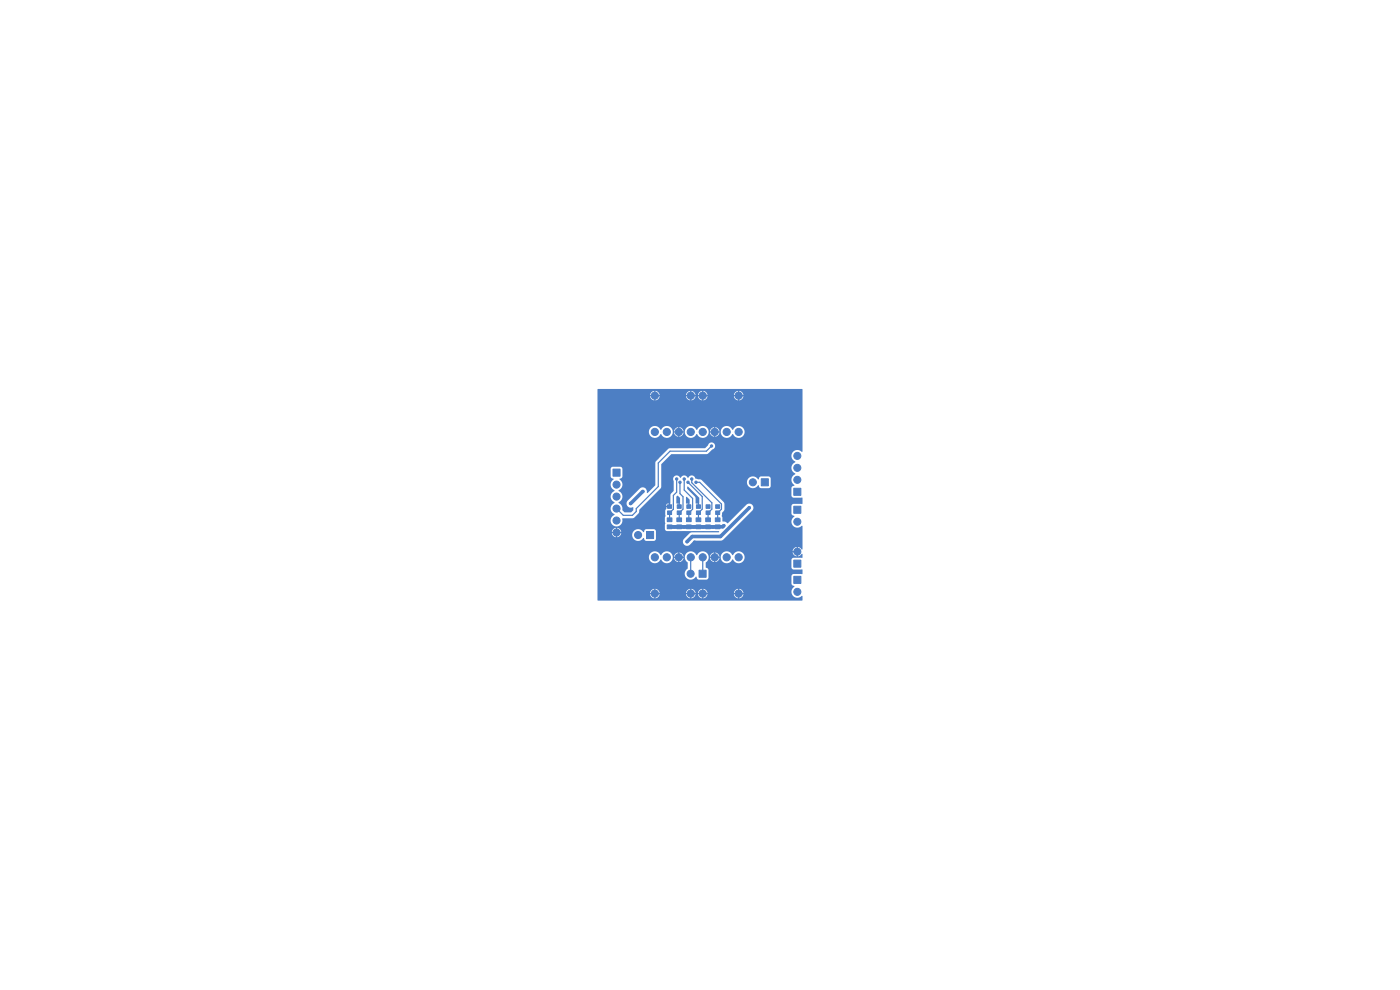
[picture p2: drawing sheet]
<svg xmlns="http://www.w3.org/2000/svg" width="297mm" height="210mm" viewBox="0 0 297 210" stroke-linecap="round" stroke-linejoin="round" font-family="sans-serif">
<g fill="#4d7fc4">
<path d="M151 111.4h.8v.8l-.8-.1z"/>
<path d="M144.1 102.5h.3v.2h-.3z"/>
<path d="M144.6 111.4h.8v.7l-.8 .1z"/>
<path d="M142.8 111.4h.8v.8l-.8-.1z"/>
<path d="M146.9 111.4h.8v.8l-.8-.1z"/>
<path d="M142.5 111.4h.8v.7l-.8 .1z"/>
<path d="M144.9 111.4h.7v.8l-.7-.1z"/>
<path d="M146.6 111.4h.8v.7l-.8 .1z"/>
<path d="M150.7 94.6l.2 .3-.1 .1-.2-.2z"/>
<path d="M150.7 111.4h.8v.7l-.8 .1z"/>
<path d="M149 111.4h.7v.8l-.7-.1z"/>
<path d="M145 101.8h.3v.2h-.3z"/>
<path d="M148.7 111.4h.7v.7l-.7 .1z"/>
<path d="M146.6 101.8h.3v.2h-.3z"/>
</g>
<g fill="#4d7fc4" stroke="#4d7fc4" stroke-width=".21">
<path d="M168.4 103.6h1.5v1.5h-1.5z"/>
<path d="M161.5 101.6h1.5v1.5h-1.5z"/>
<path d="M168.4 107.4h1.5v1.5h-1.5z"/>
<path d="M137.2 112.7h1.5v1.5h-1.5z"/>
<path d="M130 99.5h1.5v1.5h-1.5z"/>
<path d="M168.4 122.3h1.5v1.5h-1.5z"/>
<path d="M168.4 118.8h1.5v1.5h-1.5z"/>
<path d="M148.3 121h1.5v1.5h-1.5z"/>
<path d="M147.7 109.9h1v.8h-1z"/>
<path d="M147.7 111.4h1v.8h-1z"/>
<path d="M147.7 107.1h.9v.7h-.9z"/>
<path d="M147.7 108.4h.9v.7h-.9z"/>
<path d="M145.6 109.9h1v.8h-1z"/>
<path d="M145.6 111.4h1v.8h-1z"/>
<path d="M151.8 107.1h.9v.7h-.9z"/>
<path d="M151.8 108.4h.9v.7h-.9z"/>
<path d="M143.7 107.1h.8v.7h-.8z"/>
<path d="M143.7 108.4h.8v.7h-.8z"/>
<path d="M149.7 109.9h1v.8h-1z"/>
<path d="M149.7 111.4h1v.8h-1z"/>
<path d="M143.6 109.9h1v.8h-1z"/>
<path d="M143.6 111.4h1v.8h-1z"/>
<path d="M151.8 109.9h1v.8h-1z"/>
<path d="M151.8 111.4h1v.8h-1z"/>
<path d="M149.8 107.1h.8v.7h-.8z"/>
<path d="M149.8 108.4h.8v.7h-.8z"/>
<path d="M141.6 109.9h1v.8h-1z"/>
<path d="M141.6 111.4h1v.8h-1z"/>
<path d="M145.7 107.1h.9v.7h-.9z"/>
<path d="M145.7 108.4h.9v.7h-.9z"/>
<path d="M141.6 107.1h.9v.7h-.9z"/>
<path d="M141.6 108.4h.9v.7h-.9z"/>
<circle cx="149.1" cy="91.6" r=".76"/>
<circle cx="151.6" cy="91.6" r=".76"/>
<circle cx="154.2" cy="91.6" r=".76"/>
<circle cx="156.7" cy="91.6" r=".76"/>
<circle cx="156.7" cy="83.9" r=".76"/>
<circle cx="149.1" cy="83.9" r=".76"/>
<circle cx="169.1" cy="101.8" r=".75"/>
<circle cx="169.1" cy="99.2" r=".75"/>
<circle cx="169.1" cy="96.7" r=".75"/>
<circle cx="159.7" cy="102.3" r=".75"/>
<circle cx="156.7" cy="118.2" r=".76"/>
<circle cx="154.2" cy="118.2" r=".76"/>
<circle cx="151.6" cy="118.2" r=".76"/>
<circle cx="149.1" cy="118.2" r=".76"/>
<circle cx="149.1" cy="125.9" r=".76"/>
<circle cx="156.7" cy="125.9" r=".76"/>
<circle cx="169.1" cy="110.7" r=".75"/>
<circle cx="146.5" cy="118.2" r=".76"/>
<circle cx="144" cy="118.2" r=".76"/>
<circle cx="141.5" cy="118.2" r=".76"/>
<circle cx="138.9" cy="118.2" r=".76"/>
<circle cx="138.9" cy="125.9" r=".76"/>
<circle cx="146.5" cy="125.9" r=".76"/>
<circle cx="135.4" cy="113.5" r=".75"/>
<circle cx="138.9" cy="91.6" r=".76"/>
<circle cx="141.5" cy="91.6" r=".76"/>
<circle cx="144" cy="91.6" r=".76"/>
<circle cx="146.5" cy="91.6" r=".76"/>
<circle cx="146.5" cy="83.9" r=".76"/>
<circle cx="138.9" cy="83.9" r=".76"/>
<circle cx="130.8" cy="102.8" r=".75"/>
<circle cx="130.8" cy="105.3" r=".75"/>
<circle cx="130.8" cy="107.9" r=".75"/>
<circle cx="130.8" cy="110.4" r=".75"/>
<circle cx="130.8" cy="113" r=".75"/>
<circle cx="169.2" cy="125.5" r=".75"/>
<circle cx="169.1" cy="117" r=".75"/>
<circle cx="146.5" cy="121.7" r=".75"/>
<circle cx="143.6" cy="101.6" r=".25"/>
<circle cx="144.3" cy="102.3" r=".25"/>
<circle cx="145.2" cy="101.6" r=".25"/>
<circle cx="146" cy="102.3" r=".25"/>
<circle cx="146.8" cy="101.6" r=".25"/>
<circle cx="147.7" cy="102.3" r=".25"/>
<circle cx="151" cy="94.6" r=".25"/>
<circle cx="152.4" cy="94.5" r=".25"/>
<circle cx="144.1" cy="94.6" r=".25"/>
<circle cx="165.5" cy="116.5" r=".25"/>
<circle cx="133.9" cy="124.7" r=".25"/>
<circle cx="162.8" cy="120.3" r=".25"/>
<circle cx="132.6" cy="93.1" r=".25"/>
<circle cx="162.1" cy="100" r=".25"/>
<circle cx="160.2" cy="116.9" r=".25"/>
<circle cx="137.9" cy="111.4" r=".25"/>
<circle cx="151.3" cy="115.1" r=".25"/>
<circle cx="157.3" cy="107.4" r=".25"/>
<circle cx="163.3" cy="89.6" r=".25"/>
<circle cx="147.4" cy="115" r=".25"/>
<circle cx="137.6" cy="103.8" r=".25"/>
<circle cx="133.1" cy="88.9" r=".25"/>
<circle cx="133.8" cy="106.8" r=".25"/>
<circle cx="136.4" cy="104.3" r=".25"/>
<circle cx="153.6" cy="111.5" r=".25"/>
<circle cx="159" cy="107.7" r=".25"/>
<circle cx="145.8" cy="114.9" r=".25"/>
</g>
<g fill="none" stroke="#4d7fc4" stroke-width=".25">
<path d="M151 94.6l-1.1 1.1h-7.7l-2.5 2.5v5l-4.7 4.7v.6l-.8 .8h-2l-1.4-1.4M133.8 106.8h.1M136.4 104.3h.1M142.9 108h.1M143.6 101.6v2.8l-.7 .7v2.9l-.8 .8v1.5M144.3 102.3v2.4l.6 .7v2.6l-.8 .8v1.5M145.2 101.6v2.3l1.7 1.8v2.3l-.8 .8v1.5M146 102.3l3 3v2.7l-.8 .8v1.5M146.3 118l.2 .2M146.5 118.2v3.5M146.5 118.2h.1M146.8 101.6v.8l4.2 4.3v1.3l-.8 .8v1.5"/>
<path d="M147.7 102.3h.7l4.7 4.6v1.1l-.8 .8v1.5M149.1 118.2v3.5"/>
</g>
<path d="M136.4 104.3l-2.6 2.5M152.3 111.7v.1M153.6 111.5l-.3 .2-11.2 .1M159 107.7l-6.1 6.1h-6l-1.1 1.1" fill="none" stroke="#4d7fc4" stroke-width=".76"/>
<g fill="#4d7fc4">
<path d="M143.7 105.2h.1l.5 .4-.2 1.9-.1-.1v-.6l-.5-.1v-1.3z"/>
<path d="M145.5 105.4h.2l.6 .6-.1 1.5-.2-.1v-.6l-.5-.1z"/>
<path d="M145.8 103.3l.2-.1 2.3 2.4-.1 1.8h-.1l-.1-.6h-.4l-.1-1.4-1.7-1.7z"/>
<path d="M126.8 82.6l43.4-.1 .1 13.2-.2 .2a1.3 1.3 0 0 0-2 .2 1.3 1.3 0 0 0 .6 1.9 1.38 1.38 0 0 0-.8 1.3 1.38 1.38 0 0 0 .8 1.2 1.39 1.39 0 0 0-.2 2.5l-.5 .2-.1 .3 .1 1.8 .3 .3 1.9-.1 .1 .2-.1 1.2h-1.9l-.3 .2-.1 1.9 .6 .5a1.31 1.31 0 0 0-.3 2 1.31 1.31 0 0 0 2 0v5l-.2 .1-.2-.4-.5-.2v.6h-.3v-.6l-.1 .1-.5 .3-.3 .5h.6v.3h-.6l.3 .5 .6 .3v-.5h.3v.5l.9-.5 .1 .7-.2 .2-1.8-.1-.3 .2-.1 .3v1.6l.4 .4h1.9l.1 .9-.2 .1h-1.8l-.3 .2-.1 1.9 .3 .3 .3 .1a1.32 1.32 0 0 0-.5 1.7 1.32 1.32 0 0 0 1.6 .7l.6-.3v1l-43.4-.1v-1.5h11.6v.2h-.5v.2l.4 .5 .5 .2v-.5h.2v.5l.6-.2 .2-.3 .1-.4h-.5v-.2h6.6v.2h-.5l.1 .2 .3 .5 .5 .2v-.5h.3v.5l.5-.2 .2-.3 .2-.4h-.6v-.2h1.6v.2h-.5v.2l.3 .5 .6 .2v-.5h.2v.5l.5-.2 .3-.3 .1-.4h-.5v-.2h6.6v.2h-.5v.2l.4 .5 .5 .2v-.5h.2v.5l.5-.2 .4-.5v-.2h-.5v-.2h.5l-.1-.4-.3-.3-.5-.2v.5h-.2v-.5h-.2l-.5 .4-.2 .5h-5.6l-.2-.5-.7-.4v.5h-.2v-.5h-.2l-.5 .4-.2 .5h-.5l-.3-.5-.6-.4v.5h-.3v-.5h-.2l-.4 .4-.3 .5h-5.6l-.2-.5-.7-.4v.5h-.2v-.5h-.2l-.5 .4-.2 .5h-11.1v-4.2h18.5v.2a1.31 1.31 0 0 0 1 1.1 1.31 1.31 0 0 0 1.4-.6l.2 .5 .3 .2h1.7l.3-.3 .1-1.8-.1-.3-.5-.2 .1-1.1a1.25 1.25 0 0 0 .5-1.2h.8v.2h-.5v.2l.4 .5 .5 .2v-.5h.2v.5l.6-.2 .2-.3 .1-.4h-.5v-.2h.8a1.31 1.31 0 0 0 1 1.4 1.31 1.31 0 0 0 1.5-.8 1.31 1.31 0 0 0 2.1 .5 1.31 1.31 0 0 0-.1-2.1 1.31 1.31 0 0 0-2 .7 1.32 1.32 0 0 0-1.4-.8 1.32 1.32 0 0 0-1.1 1.1h-.8h.5v-.2l-.3-.5-.6-.2v.5h-.2v-.5l-.7 .4-.2 .5h-.3v-.2a1.32 1.32 0 0 0-1.2-1 1.32 1.32 0 0 0-1.3 .9 1.31 1.31 0 0 0-2.1-.6 1.31 1.31 0 0 0 .2 2.2v1.1l-.5 .6-.1 .5h-18.5v-3.5h10.9a1.31 1.31 0 0 0 1 1.4 1.31 1.31 0 0 0 1.5-.8 1.31 1.31 0 0 0 1.5 .7 1.31 1.31 0 0 0 1-1.3h.8v.2h-.5v.2l.4 .5 .5 .2v-.5h.2v.5h.2l.5-.3 .2-.6h-.5v-.2h.5v-.2l-.4-.5-.5-.2v.5h-.2v-.5h-.2l-.5 .4-.2 .5h-.3a1.32 1.32 0 0 0-1.1-1.1 1.32 1.32 0 0 0-1.4 .8 1.32 1.32 0 0 0-1.4-.8 1.32 1.32 0 0 0-1.1 1.1h-10.9v-5.3h3.6v.3h-.6v.2l.4 .4 .5 .3v-.6h.2v.6l.5-.3 .3-.3h2.4v.2a1.31 1.31 0 0 0 1 1.1 1.31 1.31 0 0 0 1.5-.6l.2 .5 .3 .1h1.7l.4-.4-.1-1.7-.2-.3h-1.9l-.3 .2-.1 .4a1.34 1.34 0 0 0-1.4-.6 1.34 1.34 0 0 0-1.1 1.1h-2.4l.1-.3h-.6v-.3h.6l-.1-.3-.3-.3-.5-.2v.5h-.2v-.5h-.2l-.5 .3-.2 .5h-3v-13.3h2.7v1.6l.3 .4 .4 .1a1.43 1.43 0 0 0 .2 2.5 1.38 1.38 0 0 0-.9 1.2 1.38 1.38 0 0 0 .9 1.3 1.38 1.38 0 0 0-.9 1.3 1.38 1.38 0 0 0 .9 1.3 1.3 1.3 0 0 0-.8 1.6 1.3 1.3 0 0 0 1.6 .8 1.3 1.3 0 0 0 .8-1.6l2.2-.1 .4-.1h6.5v2.5l.3 .4h11.1l.1 .1-.2 .1-5.8 .1-1.6 1.5a.89 .89 0 0 0 .2 1.1 .89 .89 0 0 0 1.1 0l.9-.9 6.1-.1 6.3-6.3a.89 .89 0 0 0 0-1.2 .89 .89 0 0 0-1.2-.1l-4 4-.6-.3-.5-.1-.2-1.1 .1-.7 .5-.7-.1-1.5-4.4-4.4h9.3a1.31 1.31 0 0 0 .9 1.3 1.31 1.31 0 0 0 1.5-.6l.2 .5 .3 .2 1.8-.1 .3-.3v-1.7l-.4-.4h-1.6l-.4 .1-.2 .5a1.29 1.29 0 0 0-1.4-.6 1.29 1.29 0 0 0-1 1.1h-9.3l-.5-.4-.7-.2a.73 .73 0 0 1-.8-.6 .86 .86 0 0 0-1.2 .4 .88 .88 0 0 0-.8-.5 .88 .88 0 0 0-.8 .5 .8 .8 0 0 0-1.1-.5 .8 .8 0 0 0-.4 1.2v2l-.7 .8v2.5l-.2 .2h-.6v.3l-.3 .4 .1 1.1-.1 .4h-6.5l.9-1 .1-.7 1.1-1h4.7v.2h.5v-.5h-.4l-.1 .3h-4.7l3.5-3.6 .1-5 2.1-2.1 7.5-.1 .4-.1 .8-.8a.77 .77 0 0 0 .4-1.3 .77 .77 0 0 0-1.3 .4l-.7 .6h-7.4l-.3 .1-2.7 2.7-.1 5-1.6 1.6h-.2a.92 .92 0 0 0-.3-1 .92 .92 0 0 0-1.1 .1l-2.8 2.8a1.02 1.02 0 0 0 1.3 1.2v.7l-.4 .4h-1.4l-.5-.5-.1-1-.7-.7a1.34 1.34 0 0 0 .8-1.2 1.34 1.34 0 0 0-.8-1.2 1.39 1.39 0 0 0 .2-2.5l.5-.2 .1-.3v-1.7l-.2-.3-1.9-.1-.4 .5h-2.7v-8h10.9v.2a1.32 1.32 0 0 0 1.1 1.2 1.32 1.32 0 0 0 1.4-.8 1.31 1.31 0 0 0 1.5 .8 1.31 1.31 0 0 0 1-1.4h.8v.3h-.5v.1l.4 .5 .5 .2v-.5h.2v.5l.5-.2 .3-.3 .1-.3h-.5v-.3h.8a1.31 1.31 0 0 0 1 1.4 1.31 1.31 0 0 0 1.5-.8 1.31 1.31 0 0 0 1.5 .8 1.31 1.31 0 0 0 1-1.4h.8v.3h-.5v.1l.4 .5 .5 .2v-.5h.2v.5l.6-.2 .2-.3 .1-.3h-.5v-.3h.8a1.31 1.31 0 0 0 1 1.4 1.31 1.31 0 0 0 1.5-.8 1.31 1.31 0 0 0 2.1 .6 1.31 1.31 0 0 0-.1-2.1 1.31 1.31 0 0 0-2 .6 1.32 1.32 0 0 0-1.4-.8 1.32 1.32 0 0 0-1.1 1.1h-.8h.5v-.2l-.3-.5-.6-.2v.5h-.2v-.5l-.7 .4-.2 .5h-.3v-.2a1.32 1.32 0 0 0-1.2-.9 1.32 1.32 0 0 0-1.3 .8 1.32 1.32 0 0 0-1.4-.8 1.32 1.32 0 0 0-1.1 1.1h-.8h.5v-.2l-.4-.5-.5-.2v.5h-.2v-.5l-.7 .4-.2 .5h-.3v-.2a1.32 1.32 0 0 0-1.2-.9 1.32 1.32 0 0 0-1.3 .8 1.32 1.32 0 0 0-1.4-.8 1.32 1.32 0 0 0-1.1 1.1h-10.9v-7.7h11.6v.3h-.5v.1l.4 .5 .5 .2v-.5h.2v.5l.6-.2 .2-.3 .1-.3h-.5v-.3h6.6v.3h-.5l.1 .1 .3 .5 .5 .2v-.5h.3v.5l.5-.2 .2-.3 .2-.3h-.6v-.3h1.6v.3h-.5v.1l.3 .5 .6 .2v-.5h.2v.5l.5-.2 .3-.3 .1-.3h-.5v-.3h6.6v.3h-.5l.1 .3 .3 .3 .5 .2v-.5h.2v.5l.5-.2 .3-.3 .1-.3h-.5v-.3h.5v-.2l-.4-.5-.5-.2v.5h-.2v-.5l-.7 .4-.2 .5h-5.6l-.2-.5-.5-.4h-.2v.5h-.2v-.5l-.7 .4-.2 .5h-.5l-.3-.5-.5-.4h-.1v.5h-.3v-.5l-.6 .4-.3 .5h-5.6l-.2-.5-.5-.4h-.2v.5h-.2v-.5l-.7 .4-.2 .5h-11.1z"/>
</g>
</svg>
